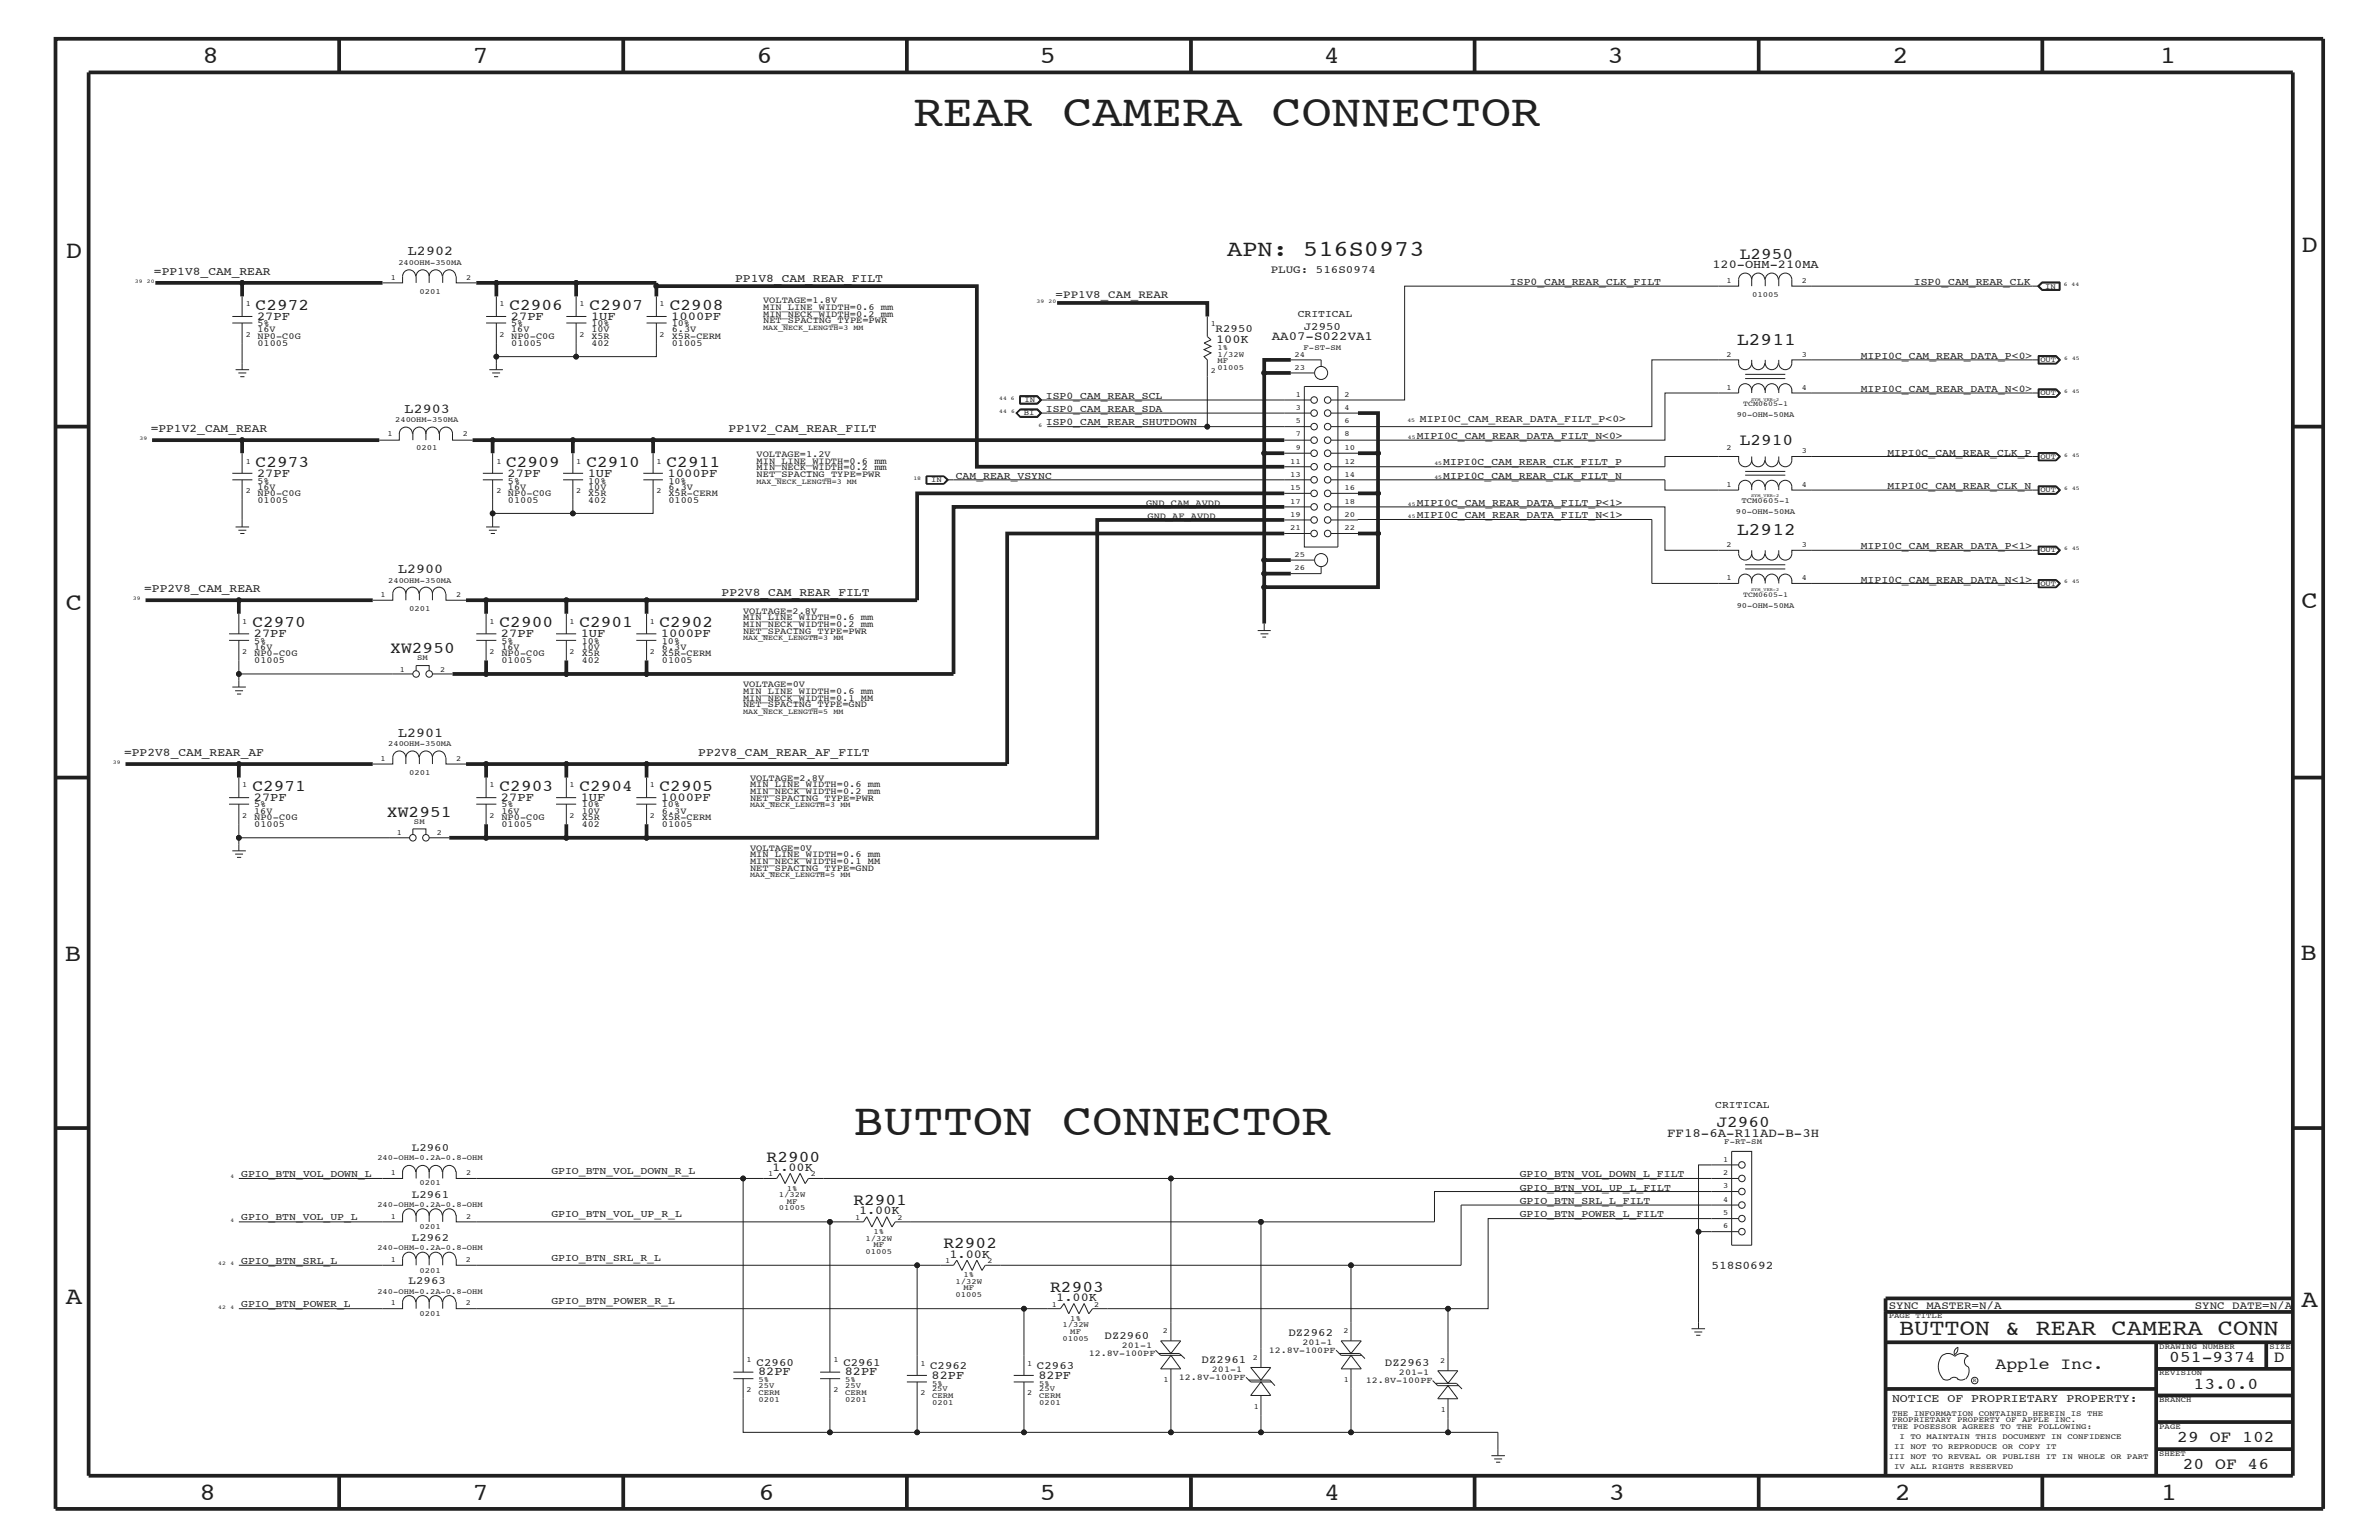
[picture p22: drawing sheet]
<svg xmlns="http://www.w3.org/2000/svg" width="432mm" height="279mm" viewBox="0 0 432 279" stroke-linecap="round" stroke-linejoin="round" font-family="sans-serif">
<defs><g id="words">
<g font-size="8.2" fill="#231f20">
<text x="165.8" y="22.9">REAR CAMERA CONNECTOR</text>
<text x="154.9" y="205.9">BUTTON CONNECTOR</text>
</g>
<g font-size="4.5" fill="#231f20">
<text x="36.7" y="11.5">8</text>
<text x="85.8" y="11.5">7</text>
<text x="137.3" y="11.5">6</text>
<text x="188.7" y="11.5">5</text>
<text x="240.3" y="11.5">4</text>
<text x="291.7" y="11.5">3</text>
<text x="343.5" y="11.5">2</text>
<text x="392" y="11.5">1</text>
<text x="11.9" y="46.8">D</text>
<text x="417.7" y="45.7">D</text>
<text x="11.9" y="110.6">C</text>
<text x="417.7" y="110.3">C</text>
<text x="11.8" y="174.3">B</text>
<text x="417.6" y="174.2">B</text>
<text x="11.9" y="236.7">A</text>
<text x="417.7" y="237.1">A</text>
<text x="36.2" y="272.1">8</text>
<text x="85.8" y="272.1">7</text>
<text x="137.7" y="272.1">6</text>
<text x="188.7" y="272.1">5</text>
<text x="240.4" y="272.1">4</text>
<text x="292" y="272.1">3</text>
<text x="343.9" y="272.1">2</text>
<text x="392.2" y="272.1">1</text>
</g>
<g font-size="4.1" fill="#231f20">
<text x="222.8" y="46.5">APN: 516S0973</text>
<text x="344.7" y="242.3">BUTTON &amp; REAR CAMERA CONN</text>
</g>
<g font-size="3.2" fill="#231f20">
<text x="315.3" y="62.6">L2911</text>
<text x="315.3" y="97.1">L2912</text>
</g>
<g font-size="3" fill="#231f20">
<text x="315.8" y="47">L2950</text>
<text x="46.4" y="56.2">C2972</text>
<text x="92.5" y="56.2">C2906</text>
<text x="107" y="56.2">C2907</text>
<text x="121.6" y="56.2">C2908</text>
<text x="315.8" y="80.8">L2910</text>
<text x="46.4" y="84.7">C2973</text>
<text x="91.9" y="84.7">C2909</text>
<text x="106.4" y="84.7">C2910</text>
<text x="121" y="84.7">C2911</text>
<text x="45.8" y="113.7">C2970</text>
<text x="90.7" y="113.7">C2900</text>
<text x="105.2" y="113.7">C2901</text>
<text x="119.7" y="113.7">C2902</text>
<text x="70.8" y="118.5">XW2950</text>
<text x="45.8" y="143.5">C2971</text>
<text x="90.7" y="143.5">C2903</text>
<text x="105.2" y="143.5">C2904</text>
<text x="119.7" y="143.5">C2905</text>
<text x="70.2" y="148.2">XW2951</text>
<text x="311.5" y="204.4">J2960</text>
<text x="139.1" y="210.8">R2900</text>
<text x="154.9" y="218.6">R2901</text>
<text x="171.2" y="226.5">R2902</text>
<text x="190.6" y="234.4">R2903</text>
<text x="362.2" y="248.4">Apple Inc.</text>
<text x="393.7" y="247.1">051-9374</text>
<text x="398.1" y="252">13.0.0</text>
<text x="412.7" y="247.1">D</text>
<text x="395.2" y="261.6">29 OF 102</text>
<text x="396.2" y="266.6">20 OF 46</text>
</g>
<g font-size="2.5" fill="#231f20">
<text x="74" y="46.3">L2902</text>
<text x="73.4" y="74.9">L2903</text>
<text x="72.3" y="104">L2900</text>
<text x="72.3" y="133.6">L2901</text>
</g>
<g font-size="2.3" fill="#231f20">
<text x="230.8" y="61.8">AA07-S022VA1</text>
<text x="302.6" y="206.3">FF18-6A-R11AD-B-3H</text>
</g>
<g font-size="2.2" fill="#231f20">
<text x="310.8" y="48.7">120-OHM-210MA</text>
<text x="46.7" y="58">27PF</text>
<text x="92.7" y="58">27PF</text>
<text x="107.3" y="58">1UF</text>
<text x="121.8" y="58">1000PF</text>
<text x="220.7" y="62.2">100K</text>
<text x="46.7" y="86.5">27PF</text>
<text x="92.1" y="86.5">27PF</text>
<text x="106.7" y="86.5">1UF</text>
<text x="121.2" y="86.5">1000PF</text>
<text x="46.1" y="115.6">27PF</text>
<text x="90.9" y="115.6">27PF</text>
<text x="105.4" y="115.6">1UF</text>
<text x="120" y="115.6">1000PF</text>
<text x="46.1" y="145.3">27PF</text>
<text x="90.9" y="145.3">27PF</text>
<text x="105.4" y="145.3">1UF</text>
<text x="120" y="145.3">1000PF</text>
<text x="140.2" y="212.5">1.00K</text>
<text x="155.9" y="220.3">1.00K</text>
<text x="172.3" y="228.2">1.00K</text>
<text x="191.7" y="236.1">1.00K</text>
<text x="137.6" y="249.5">82PF</text>
<text x="153.3" y="249.5">82PF</text>
<text x="169.1" y="250.1">82PF</text>
<text x="188.5" y="250.1">82PF</text>
</g>
<g font-size="2.1" fill="#231f20">
<text x="27.9" y="49.9">=PP1V8_CAM_REAR</text>
<text x="133.4" y="51.1">PP1V8_CAM_REAR_FILT</text>
<text x="27.3" y="78.3">=PP1V2_CAM_REAR</text>
<text x="132.2" y="78.3">PP1V2_CAM_REAR_FILT</text>
<text x="26.2" y="107.5">=PP2V8_CAM_REAR</text>
<text x="131" y="108.1">PP2V8_CAM_REAR_FILT</text>
<text x="22.5" y="137.2">=PP2V8_CAM_REAR_AF</text>
<text x="126.7" y="137.2">PP2V8_CAM_REAR_AF_FILT</text>
<text x="310.6" y="230.2">518S0692</text>
<text x="343.4" y="254.4">NOTICE OF PROPRIETARY PROPERTY:</text>
</g>
<g font-size="2" fill="#231f20">
<text x="230.6" y="49.6">PLUG: 516S0974</text>
<text x="191.6" y="54.1">=PP1V8_CAM_REAR</text>
<text x="236.6" y="59.8">J2950</text>
<text x="220.6" y="60.3">R2950</text>
<text x="74.8" y="208.8">L2960</text>
<text x="74.8" y="217.3">L2961</text>
<text x="74.8" y="225.2">L2962</text>
<text x="74.2" y="233">L2963</text>
<text x="342.8" y="237.4">SYNC_MASTER=N/A</text>
<text x="398.4" y="237.4">SYNC_DATE=N/A</text>
<text x="200.5" y="243">DZ2960</text>
<text x="233.8" y="242.4">DZ2962</text>
<text x="137.3" y="247.8">C2960</text>
<text x="153.1" y="247.8">C2961</text>
<text x="168.8" y="248.4">C2962</text>
<text x="188.2" y="248.4">C2963</text>
<text x="218.1" y="247.3">DZ2961</text>
<text x="251.4" y="247.8">DZ2963</text>
</g>
<g font-size="1.9" fill="#231f20">
<text x="274.1" y="51.7">ISP0_CAM_REAR_CLK_FILT</text>
<text x="347.4" y="51.7">ISP0_CAM_REAR_CLK</text>
<text x="235.5" y="57.4">CRITICAL</text>
<text x="337.7" y="65.1">MIPI0C_CAM_REAR_DATA_P&lt;0&gt;</text>
<text x="337.7" y="71.1">MIPI0C_CAM_REAR_DATA_N&lt;0&gt;</text>
<text x="189.8" y="77.2">ISP0_CAM_REAR_SHUTDOWN</text>
<text x="189.8" y="72.3">ISP0_CAM_REAR_SCL</text>
<text x="189.8" y="74.7">ISP0_CAM_REAR_SDA</text>
<text x="257.7" y="76.6">MIPI0C_CAM_REAR_DATA_FILT_P&lt;0&gt;</text>
<text x="257.1" y="79.6">MIPI0C_CAM_REAR_DATA_FILT_N&lt;0&gt;</text>
<text x="342.6" y="82.7">MIPI0C_CAM_REAR_CLK_P</text>
<text x="173.5" y="86.9">CAM_REAR_VSYNC</text>
<text x="262" y="84.4">MIPI0C_CAM_REAR_CLK_FILT_P</text>
<text x="262" y="86.9">MIPI0C_CAM_REAR_CLK_FILT_N</text>
<text x="342.6" y="88.7">MIPI0C_CAM_REAR_CLK_N</text>
<text x="257.1" y="91.7">MIPI0C_CAM_REAR_DATA_FILT_P&lt;1&gt;</text>
<text x="257.1" y="94">MIPI0C_CAM_REAR_DATA_FILT_N&lt;1&gt;</text>
<text x="337.7" y="99.6">MIPI0C_CAM_REAR_DATA_P&lt;1&gt;</text>
<text x="337.7" y="105.7">MIPI0C_CAM_REAR_DATA_N&lt;1&gt;</text>
<text x="311.3" y="201">CRITICAL</text>
<text x="43.8" y="213.6">GPIO_BTN_VOL_DOWN_L</text>
<text x="100.1" y="213">GPIO_BTN_VOL_DOWN_R_L</text>
<text x="275.8" y="213.6">GPIO_BTN_VOL_DOWN_L_FILT</text>
<text x="43.8" y="221.4">GPIO_BTN_VOL_UP_L</text>
<text x="100.1" y="220.8">GPIO_BTN_VOL_UP_R_L</text>
<text x="275.8" y="220.8">GPIO_BTN_POWER_L_FILT</text>
<text x="275.8" y="218.4">GPIO_BTN_SRL_L_FILT</text>
<text x="275.8" y="216">GPIO_BTN_VOL_UP_L_FILT</text>
<text x="43.8" y="229.3">GPIO_BTN_SRL_L</text>
<text x="100.1" y="228.7">GPIO_BTN_SRL_R_L</text>
<text x="43.8" y="237.2">GPIO_BTN_POWER_L</text>
<text x="100.1" y="236.6">GPIO_BTN_POWER_R_L</text>
</g>
<g font-size="1.7" fill="#231f20">
<text x="46.7" y="59.2">5%</text>
<text x="92.8" y="59.2">5%</text>
<text x="107.4" y="59.2">10%</text>
<text x="121.9" y="59.2">10%</text>
<text x="138.5" y="57.4">MIN_NECK_WIDTH=0.2 mm</text>
<text x="138.5" y="58.6">NET_SPACING_TYPE=PWR</text>
<text x="138.5" y="56.2">MIN_LINE_WIDTH=0.6 mm</text>
<text x="138.5" y="55">VOLTAGE=1.8V</text>
<text x="46.7" y="60.3">16V</text>
<text x="46.7" y="62.8">01005</text>
<text x="46.7" y="61.5">NP0-C0G</text>
<text x="92.8" y="60.3">16V</text>
<text x="92.8" y="62.8">01005</text>
<text x="92.8" y="61.5">NP0-C0G</text>
<text x="107.4" y="62.8">402</text>
<text x="107.4" y="60.3">10V</text>
<text x="107.4" y="61.5">X5R</text>
<text x="121.9" y="60.3">6.3V</text>
<text x="121.9" y="61.5">X5R-CERM</text>
<text x="121.9" y="62.8">01005</text>
<text x="137.3" y="82.8">VOLTAGE=1.2V</text>
<text x="46.7" y="87.7">5%</text>
<text x="46.7" y="88.8">16V</text>
<text x="92.2" y="88.8">16V</text>
<text x="92.2" y="87.7">5%</text>
<text x="106.8" y="87.7">10%</text>
<text x="106.8" y="88.8">10V</text>
<text x="121.3" y="87.7">10%</text>
<text x="121.3" y="88.8">6.3V</text>
<text x="137.3" y="86.5">NET_SPACING_TYPE=PWR</text>
<text x="137.3" y="84.1">MIN_LINE_WIDTH=0.6 mm</text>
<text x="137.3" y="85.3">MIN_NECK_WIDTH=0.2 mm</text>
<text x="46.7" y="91.2">01005</text>
<text x="46.7" y="90">NP0-C0G</text>
<text x="92.2" y="91.2">01005</text>
<text x="92.2" y="90">NP0-C0G</text>
<text x="106.8" y="90">X5R</text>
<text x="106.8" y="91.2">402</text>
<text x="121.3" y="91.2">01005</text>
<text x="121.3" y="90">X5R-CERM</text>
<text x="208" y="91.7">GND_CAM_AVDD</text>
<text x="208.3" y="94.2">GND_AF_AVDD</text>
<text x="134.9" y="112.6">MIN_LINE_WIDTH=0.6 mm</text>
<text x="134.9" y="113.7">MIN_NECK_WIDTH=0.2 mm</text>
<text x="134.9" y="111.4">VOLTAGE=2.8V</text>
<text x="46.1" y="119.1">NP0-C0G</text>
<text x="46.1" y="117.9">16V</text>
<text x="46.1" y="116.8">5%</text>
<text x="91" y="116.8">5%</text>
<text x="91" y="117.9">16V</text>
<text x="91" y="119.1">NP0-C0G</text>
<text x="105.6" y="119.1">X5R</text>
<text x="105.6" y="117.9">10V</text>
<text x="105.6" y="116.8">10%</text>
<text x="120.1" y="116.8">10%</text>
<text x="120.1" y="119.1">X5R-CERM</text>
<text x="120.1" y="117.9">6.3V</text>
<text x="134.9" y="115">NET_SPACING_TYPE=PWR</text>
<text x="46.1" y="120.3">01005</text>
<text x="91" y="120.3">01005</text>
<text x="105.6" y="120.3">402</text>
<text x="120.1" y="120.3">01005</text>
<text x="134.9" y="124.7">VOLTAGE=0V</text>
<text x="134.9" y="125.9">MIN_LINE_WIDTH=0.6 mm</text>
<text x="134.9" y="128.3">NET_SPACING_TYPE=GND</text>
<text x="134.9" y="127.1">MIN_NECK_WIDTH=0.1 MM</text>
<text x="136.1" y="141.7">VOLTAGE=2.8V</text>
<text x="136.1" y="142.9">MIN_LINE_WIDTH=0.6 mm</text>
<text x="46.1" y="146.5">5%</text>
<text x="46.1" y="147.6">16V</text>
<text x="46.1" y="148.8">NP0-C0G</text>
<text x="91" y="147.6">16V</text>
<text x="91" y="146.5">5%</text>
<text x="91" y="148.8">NP0-C0G</text>
<text x="105.6" y="148.8">X5R</text>
<text x="105.6" y="147.6">10V</text>
<text x="105.6" y="146.5">10%</text>
<text x="120.1" y="146.5">10%</text>
<text x="120.1" y="148.8">X5R-CERM</text>
<text x="120.1" y="147.6">6.3V</text>
<text x="136.1" y="144">MIN_NECK_WIDTH=0.2 mm</text>
<text x="136.1" y="145.3">NET_SPACING_TYPE=PWR</text>
<text x="46.1" y="150.1">01005</text>
<text x="91" y="150.1">01005</text>
<text x="105.6" y="150.1">402</text>
<text x="120.1" y="150.1">01005</text>
<text x="136.1" y="154.4">VOLTAGE=0V</text>
<text x="136.1" y="155.6">MIN_LINE_WIDTH=0.6 mm</text>
<text x="136.1" y="158">NET_SPACING_TYPE=GND</text>
<text x="136.1" y="156.8">MIN_NECK_WIDTH=0.1 MM</text>
</g>
<g font-size="1.6" fill="#231f20">
<text x="203.6" y="244.5">201-1</text>
<text x="230.3" y="245.5">12.8V-100PF</text>
<text x="236.4" y="244">201-1</text>
<text x="197.6" y="246.1">12.8V-100PF</text>
<text x="214" y="250.3">12.8V-100PF</text>
<text x="220" y="248.9">201-1</text>
<text x="247.9" y="250.9">12.8V-100PF</text>
<text x="253.9" y="249.5">201-1</text>
</g>
<g font-size="1.4" fill="#231f20">
<text x="71" y="50.7">1</text>
<text x="72.3" y="48">240OHM-350MA</text>
<text x="76.1" y="53.3">0201</text>
<text x="84.6" y="50.7">2</text>
<text x="313.4" y="51.3">1</text>
<text x="318.1" y="53.9">01005</text>
<text x="327.1" y="51.3">2</text>
<text x="371.2" y="52.4">IN</text>
<text x="44.6" y="55.6">1</text>
<text x="90.7" y="55.6">1</text>
<text x="105.2" y="55.6">1</text>
<text x="119.7" y="55.6">1</text>
<text x="138.5" y="59.8">MAX_NECK_LENGTH=3 MM</text>
<text x="219.8" y="59.2">1</text>
<text x="44.6" y="61.1">2</text>
<text x="90.7" y="61.1">2</text>
<text x="105.2" y="61.1">2</text>
<text x="119.7" y="61.1">2</text>
<text x="221" y="63.4">1%</text>
<text x="221" y="65.9">MF</text>
<text x="221" y="64.7">1/32W</text>
<text x="234.9" y="64.7">24</text>
<text x="236.6" y="63.4">F-ST-SM</text>
<text x="313.4" y="64.7">2</text>
<text x="327.1" y="64.7">3</text>
<text x="370.3" y="65.6">OUT</text>
<text x="219.8" y="67.7">2</text>
<text x="221" y="67.1">01005</text>
<text x="234.9" y="67.1">23</text>
<text x="235.2" y="72">1</text>
<text x="244" y="72">2</text>
<text x="313.4" y="70.7">1</text>
<text x="327.1" y="70.7">4</text>
<text x="370.3" y="71.7">OUT</text>
<text x="71.7" y="76.6">240OHM-350MA</text>
<text x="185.8" y="75.4">BI</text>
<text x="185.9" y="72.9">IN</text>
<text x="235.2" y="76.8">5</text>
<text x="235.2" y="74.4">3</text>
<text x="244" y="76.8">6</text>
<text x="244" y="74.4">4</text>
<text x="315.2" y="75.7">90-OHM-50MA</text>
<text x="316.4" y="73.7">TCM0605-1</text>
<text x="70.4" y="79.2">1</text>
<text x="75.5" y="81.7">0201</text>
<text x="84" y="79.2">2</text>
<text x="235.2" y="79.2">7</text>
<text x="235.2" y="81.6">9</text>
<text x="244" y="81.6">10</text>
<text x="244" y="79.2">8</text>
<text x="313.4" y="81.6">2</text>
<text x="327.1" y="82.2">3</text>
<text x="370.3" y="83.3">OUT</text>
<text x="44.6" y="89.5">2</text>
<text x="44.6" y="84.1">1</text>
<text x="90.1" y="89.5">2</text>
<text x="90.1" y="84.1">1</text>
<text x="104.6" y="89.5">2</text>
<text x="104.6" y="84.1">1</text>
<text x="119.1" y="89.5">2</text>
<text x="119.1" y="84.1">1</text>
<text x="137.3" y="87.7">MAX_NECK_LENGTH=3 MM</text>
<text x="169" y="87.5">IN</text>
<text x="234.2" y="88.9">15</text>
<text x="234.2" y="84.1">11</text>
<text x="234.2" y="86.5">13</text>
<text x="244" y="88.9">16</text>
<text x="244" y="86.5">14</text>
<text x="244" y="84.1">12</text>
<text x="313.4" y="88.3">1</text>
<text x="327.1" y="88.3">4</text>
<text x="370.3" y="89.3">OUT</text>
<text x="234.2" y="93.8">19</text>
<text x="234.2" y="91.4">17</text>
<text x="244" y="93.8">20</text>
<text x="244" y="91.4">18</text>
<text x="315.1" y="93.3">90-OHM-50MA</text>
<text x="316.1" y="91.2">TCM0605-1</text>
<text x="234.2" y="96.2">21</text>
<text x="234.9" y="101">25</text>
<text x="244" y="96.2">22</text>
<text x="313.4" y="99.3">2</text>
<text x="327.1" y="99.3">3</text>
<text x="370.3" y="100.2">OUT</text>
<text x="70.4" y="105.7">240OHM-350MA</text>
<text x="234.9" y="103.5">26</text>
<text x="313.4" y="105.3">1</text>
<text x="327.1" y="105.3">4</text>
<text x="370.3" y="106.3">OUT</text>
<text x="43.9" y="113.1">1</text>
<text x="69.1" y="108.3">1</text>
<text x="74.3" y="110.9">0201</text>
<text x="82.8" y="108.3">2</text>
<text x="88.8" y="113.1">1</text>
<text x="103.4" y="113.1">1</text>
<text x="117.9" y="113.1">1</text>
<text x="315.2" y="110.3">90-OHM-50MA</text>
<text x="316.4" y="108.2">TCM0605-1</text>
<text x="43.9" y="118.6">2</text>
<text x="75.7" y="119.8">SM</text>
<text x="88.8" y="118.6">2</text>
<text x="103.4" y="118.6">2</text>
<text x="117.9" y="118.6">2</text>
<text x="134.9" y="116.2">MAX_NECK_LENGTH=3 MM</text>
<text x="72.6" y="121.9">1</text>
<text x="79.9" y="121.9">2</text>
<text x="134.9" y="129.6">MAX_NECK_LENGTH=5 MM</text>
<text x="70.4" y="135.3">240OHM-350MA</text>
<text x="43.9" y="142.9">1</text>
<text x="69.1" y="138">1</text>
<text x="74.3" y="140.6">0201</text>
<text x="82.8" y="138">2</text>
<text x="88.8" y="142.9">1</text>
<text x="103.4" y="142.9">1</text>
<text x="117.9" y="142.9">1</text>
<text x="43.9" y="148.4">2</text>
<text x="75.1" y="149.5">SM</text>
<text x="88.8" y="148.4">2</text>
<text x="103.4" y="148.4">2</text>
<text x="117.9" y="148.4">2</text>
<text x="136.1" y="146.5">MAX_NECK_LENGTH=3 MM</text>
<text x="72" y="151.6">1</text>
<text x="79.3" y="151.6">2</text>
<text x="136.1" y="159.2">MAX_NECK_LENGTH=5 MM</text>
<text x="313" y="207.6">F-RT-SM</text>
<text x="68.5" y="210.5">240-OHM-0.2A-0.8-OHM</text>
<text x="71" y="213.2">1</text>
<text x="76.1" y="215.1">0201</text>
<text x="84.6" y="213.2">2</text>
<text x="139.4" y="213.4">1</text>
<text x="147.1" y="213.4">2</text>
<text x="312.8" y="215.6">3</text>
<text x="312.8" y="213.2">2</text>
<text x="312.8" y="210.8">1</text>
<text x="68.5" y="219">240-OHM-0.2A-0.8-OHM</text>
<text x="71" y="221.1">1</text>
<text x="84.6" y="221.1">2</text>
<text x="141.4" y="217.2">1/32W</text>
<text x="141.4" y="219.6">01005</text>
<text x="142.8" y="216">1%</text>
<text x="142.8" y="218.4">MF</text>
<text x="155.2" y="221.3">1</text>
<text x="162.9" y="221.3">2</text>
<text x="312.8" y="220.4">5</text>
<text x="312.8" y="218">4</text>
<text x="68.5" y="226.9">240-OHM-0.2A-0.8-OHM</text>
<text x="76.1" y="223">0201</text>
<text x="157.1" y="225.1">1/32W</text>
<text x="157.1" y="227.5">01005</text>
<text x="158.5" y="223.9">1%</text>
<text x="158.5" y="226.3">MF</text>
<text x="312.8" y="222.9">6</text>
<text x="70.9" y="229">1</text>
<text x="76.1" y="230.9">0201</text>
<text x="84.6" y="229">2</text>
<text x="171.5" y="229.2">1</text>
<text x="173.4" y="232.9">1/32W</text>
<text x="174.9" y="231.8">1%</text>
<text x="179.2" y="229.2">2</text>
<text x="68.5" y="234.7">240-OHM-0.2A-0.8-OHM</text>
<text x="70.9" y="236.8">1</text>
<text x="76.1" y="238.8">0201</text>
<text x="84.6" y="236.8">2</text>
<text x="173.4" y="235.4">01005</text>
<text x="174.9" y="234.1">MF</text>
<text x="190.9" y="237.1">1</text>
<text x="194.3" y="239.6">1%</text>
<text x="198.6" y="237.1">2</text>
<text x="342.8" y="239.2">PAGE TITLE</text>
<text x="192.8" y="240.8">1/32W</text>
<text x="192.8" y="243.3">01005</text>
<text x="194.3" y="242">MF</text>
<text x="211.1" y="241.9">2</text>
<text x="243.8" y="241.9">2</text>
<text x="391.9" y="244.7">DRAWING NUMBER</text>
<text x="411.9" y="244.7">SIZE</text>
<text x="135.5" y="247.1">1</text>
<text x="137.7" y="251.8">25V</text>
<text x="137.7" y="250.7">5%</text>
<text x="151.3" y="247.1">1</text>
<text x="153.4" y="250.7">5%</text>
<text x="153.4" y="251.8">25V</text>
<text x="167" y="247.8">1</text>
<text x="169.2" y="251.4">5%</text>
<text x="186.4" y="247.8">1</text>
<text x="188.6" y="251.4">5%</text>
<text x="211.2" y="250.7">1</text>
<text x="227.4" y="246.7">2</text>
<text x="243.9" y="250.7">1</text>
<text x="261.4" y="247.3">2</text>
<text x="391.9" y="249.5">REVISION</text>
<text x="135.5" y="252.6">2</text>
<text x="137.7" y="254.3">0201</text>
<text x="137.7" y="253.1">CERM</text>
<text x="151.3" y="252.6">2</text>
<text x="153.4" y="253.1">CERM</text>
<text x="153.4" y="254.3">0201</text>
<text x="167" y="253.2">2</text>
<text x="169.2" y="253.7">CERM</text>
<text x="169.2" y="254.9">0201</text>
<text x="169.2" y="252.4">25V</text>
<text x="186.4" y="253.2">2</text>
<text x="188.6" y="253.7">CERM</text>
<text x="188.6" y="254.9">0201</text>
<text x="188.6" y="252.4">25V</text>
<text x="227.6" y="255.6">1</text>
<text x="261.5" y="256.2">1</text>
<text x="343.4" y="256.8">THE INFORMATION CONTAINED HEREIN IS THE</text>
<text x="391.9" y="254.4">BRANCH</text>
<text x="343.4" y="258">PROPRIETARY PROPERTY OF APPLE INC.</text>
<text x="343.4" y="259.3">THE POSESSOR AGREES TO THE FOLLOWING:</text>
<text x="343.8" y="262.9">II NOT TO REPRODUCE OR COPY IT</text>
<text x="344.8" y="261.1">I TO MAINTAIN THIS DOCUMENT IN CONFIDENCE</text>
<text x="391.9" y="259.3">PAGE</text>
<text x="342.8" y="264.7">III NOT TO REVEAL OR PUBLISH IT IN WHOLE OR PART</text>
<text x="343.8" y="266.6">IV ALL RIGHTS RESERVED</text>
<text x="391.9" y="264.1">SHEET</text>
</g>
<g font-size="1" fill="#231f20">
<text x="24.5" y="51.3">39</text>
<text x="26.7" y="51.3">20</text>
<text x="374.6" y="51.9">6</text>
<text x="376" y="51.9">44</text>
<text x="188.1" y="55">39</text>
<text x="190.3" y="55">20</text>
<text x="374.6" y="65.3">6</text>
<text x="376.1" y="65.3">45</text>
<text x="374.6" y="71.3">6</text>
<text x="376.1" y="71.3">45</text>
<text x="181.4" y="75">44</text>
<text x="181.4" y="72.6">44 6</text>
<text x="183.6" y="75">6</text>
<text x="188.5" y="77.4">6</text>
<text x="255.4" y="76.6">45</text>
<text x="25.3" y="79.9">39</text>
<text x="255.5" y="79.6">45</text>
<text x="374.6" y="82.8">6</text>
<text x="376.1" y="82.8">45</text>
<text x="165.8" y="87.1">18</text>
<text x="260.4" y="86.9">45</text>
<text x="260.4" y="84.4">45</text>
<text x="374.6" y="88.9">6</text>
<text x="376.1" y="88.9">45</text>
<text x="255.5" y="91.7">45</text>
<text x="255.5" y="94">45</text>
<text x="374.6" y="99.9">6</text>
<text x="376.1" y="99.9">45</text>
<text x="374.6" y="105.9">6</text>
<text x="376.1" y="105.9">45</text>
<text x="24.1" y="108.9">39</text>
<text x="20.5" y="138.6">39</text>
<text x="41.8" y="213.8">4</text>
<text x="41.8" y="221.7">4</text>
<text x="39.6" y="229.6">42</text>
<text x="41.8" y="229.6">4</text>
<text x="39.6" y="237.4">42</text>
<text x="41.8" y="237.4">4</text>
<text x="358.1" y="250.7">R</text>
</g>
<g font-size=".8" fill="#231f20">
<text x="317.8" y="72.7">SYM_VER-2</text>
<text x="317.8" y="90.2">SYM_VER-2</text>
<text x="317.8" y="107.2">SYM_VER-2</text>
</g>
</g></defs>
<g fill="none" stroke="#231f20" stroke-width=".18">
<path d="M42.2 58.6h3.6M42.2 57.4h3.6M43.9 53.8v3.6M43.9 58.6v8.5M75.4 50.1a1.19 1.19 0 0 0-1.1-1.1 1.19 1.19 0 0 0-1.2 1.1v1.2h-3.7M77.9 50.1a1.19 1.19 0 0 0-1.2-1.1 1.19 1.19 0 0 0-1.2 1.1v1.2M77.9 50.1v1.2M77.9 50.1a1.19 1.19 0 0 1 1.2-1.1 1.19 1.19 0 0 1 1.2 1.1M82.7 50.1a1.19 1.19 0 0 0-1.2-1.1 1.19 1.19 0 0 0-1.1 1.1v1.2M82.8 50.1v1.2h3.6M88.2 58.6h3.7M88.2 57.4h3.7"/>
<path d="M90.1 58.6v6.1h14.5v-6.1M90.1 53.8v3.6M102.8 57.4h3.6M102.8 58.6h3.6M104.6 53.8v3.6M117.4 58.6h3.6M117.4 57.4h3.6M119.1 58.6v6.1h-14.5M119.1 53.8v3.6M219.1 57.4v3.7l.7 .6-1.3 .5 1.3 .6-1.3 .6 1.3 .6-1.3 .7 .6 .6v12.1h18.8M317.9 50.7a1.19 1.19 0 0 1 1.2-1.2 1.19 1.19 0 0 1 1.2 1.2M317.9 50.7a1.19 1.19 0 0 0-1.1-1.2 1.19 1.19 0 0 0-1.2 1.2v1.2h-60.7v20.7h-13.3"/>
<path d="M317.9 50.7v1.2M322.8 50.7a1.19 1.19 0 0 0-1.2-1.2 1.19 1.19 0 0 0-1.2 1.2v1.2M322.9 51.9v-1.2a1.19 1.19 0 0 1 1.1-1.2 1.19 1.19 0 0 1 1.2 1.2v1.2h44.9M370.6 51.2h3.3v1.5h-3.3l-.8-.8zM370.7 52.7l-.8-.8 .8-.7h3.1v1.5M370.7 51.3h3.1M370.7 51.3l-.7 .6 .7 .7h3.1M373.7 51.3v1.2h-3l-.6-.6 .6-.6M42.8 67.1h2.4M43.3 67.7h1.4M43.6 68.3h.8M72.5 78.6v1.3h-3.7"/>
<path d="M72.5 78.7a1.19 1.19 0 0 1 1.2-1.2 1.19 1.19 0 0 1 1.1 1.2M74.9 78.6v1.3M74.9 78.7a1.19 1.19 0 0 1 1.2-1.2 1.19 1.19 0 0 1 1.2 1.2 1.19 1.19 0 0 1 1.2-1.2 1.19 1.19 0 0 1 1.2 1.2M77.3 78.6v1.3M79.8 78.7a1.19 1.19 0 0 1 1.1-1.2 1.19 1.19 0 0 1 1.2 1.2M79.8 78.6v1.3M82.1 78.6v1.3h3.7M88.8 67.1h2.5M89.3 67.7h1.5M89.7 68.3h.7M90.1 64.7v2.4M184.5 74.9l.7-.5h3.1l.6 .5-.6 .7h-3.1z"/>
<path d="M185.1 71.8h3.2l.8 .8-.8 .7h-3.2zM185.2 74.2h3.1l.8 .7-.8 .8h-3.1l-.8-.8zM185.2 72h3l.6 .6M185.2 74.3h3.1l.7 .6-.7 .8h-3.1l-.7-.8zM185.2 74.4h3l.6 .5h49.1M185.2 74.4l-.6 .5 .6 .6h3l.6-.6M185.2 71.9h3.1l.6 .7-.6 .6h-3.1zM188.3 71.8l.7 .8-.7 .7h-3.2M188.8 72.6h49.1M188.8 72.6l-.6 .6M190.1 77.4h29M233.1 79.9h4.8"/>
<path d="M234.3 65.3h5.5v1.2M234.3 67.7h4.2M236.7 70.1h6.1v29.1h-6.1zM241.6 74.9h4.9M315.6 70.8a1.19 1.19 0 0 1 1.2-1.2 1.19 1.19 0 0 1 1.1 1.2 1.19 1.19 0 0 1 1.2-1.2 1.19 1.19 0 0 1 1.2 1.2M315.6 70.7v.6h-13.4v8.6h-60.6M316.8 67.9h7.2M316.8 68.7h7.2M317.9 65.9a1.19 1.19 0 0 0 1.2 1.2 1.19 1.19 0 0 0 1.2-1.2M317.9 65.3v.6M317.9 70.7v.6M317.9 65.9a1.19 1.19 0 0 1-1.1 1.2 1.19 1.19 0 0 1-1.2-1.2v-.6h-15.8v12.1h-58.2"/>
<path d="M320.4 70.8a1.19 1.19 0 0 1 1.2-1.2 1.19 1.19 0 0 1 1.2 1.2M320.4 65.3a1.28 1.28 0 0 0 .4 1.5 1.28 1.28 0 0 0 1.5 0l.4-.5 .1-.4M320.4 70.7v.6M322.9 70.8a1.19 1.19 0 0 1 1.1-1.2 1.19 1.19 0 0 1 1.2 1.2M322.9 70.7v.6M325.2 70.7v.6h44.9M369.9 64.5h3.3l.8 .8-.8 .8h-3.3zM369.9 70.5h3.3l.8 .8-.8 .8h-3.3zM370 64.6h3.1l.7 .7-.7 .7M370 70.7h3.1M370 72h3.1M370 64.5v1.5h3.1"/>
<path d="M370 72.1v-1.5h3.1l.8 .7-.8 .8M370.1 65.3h-44.9a1.28 1.28 0 0 1-.3 1.5 1.28 1.28 0 0 1-1.6 0 1.51 1.51 0 0 1-.4-1.5M370.1 64.7h3l.6 .6-.6 .6h-3zM370.1 70.7v1.3M373.1 70.7l.6 .6-.6 .7M373.1 70.7l.7 .6-.7 .7M373.1 64.5l.8 .8-.8 .7M42.2 87.1h3.6M42.2 85.9h3.6M42.8 95.6h2.4M43.3 96.2h1.4M43.6 96.8h.8"/>
<path d="M43.9 82.2v3.7M43.9 87.1v8.5M87.6 87.1h3.7M87.6 85.9h3.7M88.2 95.6h2.5M88.7 96.2h1.5M89.1 96.8h.7M89.4 87.1v6.1h14.6v-6.1M89.4 82.2v3.7M89.4 93.2v2.4M102.2 87.1h3.6M102.2 85.9h3.6"/>
<path d="M104 82.2v3.7M116.8 87.1h3.5M116.8 85.9h3.5M118.5 87.1v6.1h-14.5M118.5 82.2v3.7M168.1 86.4h3.3l.7 .7-.7 .7h-3.3zM168.2 86.5h3.1M168.2 87.7h3.1M168.2 86.4v1.4M168.2 86.5v1.2M171.3 86.5l.6 .6M171.3 86.5l.7 .6-.7 .6"/>
<path d="M171.3 86.4l.8 .7-.8 .7M171.9 87.1l-.6 .6M171.9 87.1h66M233.1 96.8h4.8M233.1 84.7h4.8M233.1 82.2h4.8M233.1 89.5h4.8M233.1 92h4.8M233.1 94.3h4.8M241.6 87.1h60.6v1.8h13.4a1.28 1.28 0 0 1 .3-1.5 1.28 1.28 0 0 1 1.6 0l.4 .5v.4M241.6 92h60.6v7.8h13.4a1.28 1.28 0 0 0 .3 1.5 1.28 1.28 0 0 0 1.6 .1l.4-.6v-.4M241.6 96.8h4.9"/>
<path d="M241.6 82.2h4.9M241.6 89.5h4.9M241.6 94.3h58.2v11.6h15.8v-.6M316.8 85.5h7.2M316.8 86.2h7.2M317.9 88.3a1.19 1.19 0 0 1 1.2-1.2 1.19 1.19 0 0 1 1.2 1.2M317.9 83.5a1.19 1.19 0 0 0 1.2 1.2 1.19 1.19 0 0 0 1.2-1.2M317.9 82.8v.7M317.9 88.3v.6M317.9 99.8v.6M317.9 83.5a1.19 1.19 0 0 1-1.1 1.2 1.19 1.19 0 0 1-1.2-1.2v-.7h-13.4v1.9h-60.6M320.4 82.8a1.34 1.34 0 0 0 1.6 1.8 1.19 1.19 0 0 0 .8-1.1"/>
<path d="M320.4 99.8a1.28 1.28 0 0 0 .4 1.5 1.28 1.28 0 0 0 1.5 .1l.4-.6 .1-.4M322.8 88.3a1.19 1.19 0 0 0-1.2-1.2 1.19 1.19 0 0 0-1.2 1.2v.6M322.9 82.8a1.34 1.34 0 0 0 1.5 1.8 1.41 1.41 0 0 0 .8-1.8h44.9M322.9 88.9a1.28 1.28 0 0 1 .3-1.5 1.28 1.28 0 0 1 1.5 0 1.51 1.51 0 0 1 .5 1.5h44.9M369.9 82.1h3.3l.8 .7-.8 .8h-3.3zM369.9 88.2h3.3l.8 .7-.8 .8h-3.3zM369.9 99.1h3.3l.8 .7-.8 .8h-3.3zM370 82.2h3.1M370 82.1v1.5M370 83.5h3.1M370.1 99.8h-44.9a1.28 1.28 0 0 1-.3 1.5 1.28 1.28 0 0 1-1.6 .1 1.51 1.51 0 0 1-.4-1.6M370.1 88.3h3l.6 .6-.6 .6h-3z"/>
<path d="M370.1 82.2v1.3M370.1 99.2h3l.6 .6-.6 .6h-3zM373.1 82.2l.6 .6-.6 .7M373.1 82.2l.7 .6-.7 .7M373.1 88.2l.7 .7-.7 .7M373.1 99.2l.7 .6-.7 .7M373.1 88.2h-3.1v1.4h3.1M373.1 99.2h-3.1v1.3h3.1M373.1 82.1l.8 .7-.8 .8M373.1 88.2l.8 .7-.8 .7M373.1 99.2l.8 .6-.8 .7M41.6 116.2h3.6"/>
<path d="M41.6 115h3.6M43.4 111.4v3.6M43.4 116.2v8.4M73.7 107.7a1.19 1.19 0 0 1 1.1-1.2 1.19 1.19 0 0 1 1.2 1.2M73.7 107.7a1.19 1.19 0 0 0-1.2-1.2 1.19 1.19 0 0 0-1.2 1.2v1.2h-3.6M73.7 107.7v1.2M78.5 107.7a1.19 1.19 0 0 0-1.2-1.2 1.19 1.19 0 0 0-1.2 1.2v1.2M78.5 107.7v1.2M78.5 107.7a1.19 1.19 0 0 1 1.2-1.2 1.19 1.19 0 0 1 1.2 1.2M80.9 107.7v1.2h3.7M86.5 115h3.6M86.5 116.2h3.6"/>
<path d="M88.2 111.4v3.6M88.2 116.2v3.6M100.9 115h3.7M100.9 116.2h3.7M102.8 111.4v3.6M102.8 116.2v3.6M115.5 116.2h3.6M115.5 115h3.6M117.4 111.4v3.6M117.4 116.2v3.6M228.3 114.4h2.3M228.8 115h1.4"/>
<path d="M229.1 115.6h.7M229.5 113.1v1.3M234.3 101.6h4.2M239.8 102.9v1.2h-5.5M315.6 105.3a1.19 1.19 0 0 1 1.2-1.1 1.19 1.19 0 0 1 1.1 1.1 1.19 1.19 0 0 1 1.2-1.1 1.19 1.19 0 0 1 1.2 1.1M316.8 102.5h7.2M316.8 103.2h7.2M317.9 100.4a1.19 1.19 0 0 0 1.2 1.2 1.19 1.19 0 0 0 1.2-1.2M317.9 105.3v.6M320.4 105.3a1.19 1.19 0 0 1 1.2-1.1 1.19 1.19 0 0 1 1.2 1.1M320.4 105.3v.6M322.9 105.3a1.19 1.19 0 0 1 1.1-1.1 1.19 1.19 0 0 1 1.2 1.1"/>
<path d="M322.9 105.3v.6M325.2 105.3v.6h44.9M369.9 105.2h3.3l.8 .7-.8 .7h-3.3zM370 105.3h3.1M370 105.2v1.4M370 106.5h3.1M370.1 105.3v1.2M373.1 105.3l.6 .6-.6 .6M373.1 105.3l.7 .6-.7 .6M373.1 105.2l.8 .7-.8 .7M42.2 124.6h2.4M42.7 125.3h1.4"/>
<path d="M43 125.9h.8M43.4 122.3h31.5M73.7 137.4a1.19 1.19 0 0 1 1.1-1.2 1.19 1.19 0 0 1 1.2 1.2M73.7 137.4a1.19 1.19 0 0 0-1.2-1.2 1.19 1.19 0 0 0-1.2 1.2v1.2h-3.6M73.7 137.4v1.2M75.5 121.7v-.9h2.4v.9M78.5 122.3h3.6M78.5 137.4a1.19 1.19 0 0 0-1.2-1.2 1.19 1.19 0 0 0-1.2 1.2v1.2M78.5 137.4v1.2M78.5 137.4a1.19 1.19 0 0 1 1.2-1.2 1.19 1.19 0 0 1 1.2 1.2M80.9 137.4v1.2h3.7M41.6 145.9h3.6"/>
<path d="M41.6 144.7h3.6M42.2 154.4h2.4M42.7 155h1.4M43 155.6h.8M43.4 152h30.9M43.4 141.1v3.6M43.4 145.9v8.5M74.9 151.3v-.9h2.4v.9M77.9 152h3.6M86.5 144.7h3.6M86.5 145.9h3.6M88.2 141.1v3.6"/>
<path d="M88.2 145.9v3.6M100.9 144.7h3.7M100.9 145.9h3.7M102.8 141.1v3.6M102.8 145.9v3.6M115.5 145.9h3.6M115.5 144.7h3.6M117.4 141.1v3.6M117.4 145.9v3.6M73.1 212.5v1.3h-29.7M73.1 212.6a1.19 1.19 0 0 1 1.2-1.2 1.19 1.19 0 0 1 1.1 1.2M75.5 212.5v1.3"/>
<path d="M75.5 212.6a1.19 1.19 0 0 1 1.2-1.2 1.19 1.19 0 0 1 1.2 1.2 1.19 1.19 0 0 1 1.2-1.2 1.19 1.19 0 0 1 1.2 1.2M77.9 212.5v1.3M80.4 212.5v1.3M80.4 212.6a1.19 1.19 0 0 1 1.1-1.2 1.19 1.19 0 0 1 1.2 1.2M82.8 212.5v1.3h58.2l.6-.9 .9 1.8 .9-1.8 .9 1.8 .9-1.8 .9 1.8 .6-.9h168.9M134.9 213.8v35.1M212.5 213.8v29.5M314.3 208.9h3.6v17h-3.6zM315.6 211.4h-7.3v12.1M315.6 216.2h-55.2v5.5h-31.5M315.6 218.6h-50.4v11h-20M73.1 220.4v1.3h-29.7"/>
<path d="M73.1 220.5a1.19 1.19 0 0 1 1.2-1.2 1.19 1.19 0 0 1 1.1 1.2M75.4 236.2a1.19 1.19 0 0 0-1.1-1.1 1.19 1.19 0 0 0-1.2 1.1v1.2h-29.7M75.4 228.4a1.19 1.19 0 0 0-1.1-1.2 1.19 1.19 0 0 0-1.2 1.2v1.2h-29.7M75.5 220.4v1.3M75.5 220.5a1.19 1.19 0 0 1 1.2-1.2 1.19 1.19 0 0 1 1.2 1.2 1.19 1.19 0 0 1 1.2-1.2 1.19 1.19 0 0 1 1.2 1.2M77.9 236.2a1.19 1.19 0 0 0-1.2-1.1 1.19 1.19 0 0 0-1.2 1.1v1.2M77.9 228.4a1.19 1.19 0 0 0-1.2-1.2 1.19 1.19 0 0 0-1.2 1.2v1.2M77.9 220.4v1.3M77.9 228.4v1.2M77.9 236.2v1.2M77.9 236.2a1.19 1.19 0 0 1 1.2-1.1 1.19 1.19 0 0 1 1.2 1.1M77.9 228.4a1.19 1.19 0 0 1 1.2-1.2 1.19 1.19 0 0 1 1.2 1.2"/>
<path d="M80.4 220.4v1.3M80.4 220.5a1.19 1.19 0 0 1 1.1-1.2 1.19 1.19 0 0 1 1.2 1.2M82.7 236.2a1.19 1.19 0 0 0-1.2-1.1 1.19 1.19 0 0 0-1.1 1.1v1.2M82.7 228.4a1.19 1.19 0 0 0-1.2-1.2 1.19 1.19 0 0 0-1.1 1.2v1.2M82.8 236.2v1.2h109.7l.6-.9 .9 1.9 .9-1.9 .9 1.9 1-1.9 .8 1.9 .7-1h64.5v11.3M82.8 228.4v1.2h90.3l.6-1 .9 1.9 .9-1.9 1 1.9 .8-1.9 .9 1.9 .6-.9h66.4v13.7M82.8 220.4v1.3h67.8M166.5 229.6v19.9M185.9 237.4v12.1M315.6 223.5h-7.3v17.6M315.6 221.1h-45.5v16.3h-7.3M133.1 248.9h3.6"/>
<path d="M133.1 250.1h3.6M134.9 250.1v9.8h15.7M148.9 250.1h3.6M148.9 248.9h3.6M150.6 250.1v9.8h15.9M164.6 250.7h3.6M164.6 249.5h3.6M166.5 250.7v9.2h19.4M184 250.7h3.6M184 249.5h3.6M185.9 250.7v9.2h26.6M209.7 245l1 .9h3.8"/>
<path d="M210.3 245.6h3.8l1 .9M210.7 243.3h3.6l-1.8 2.3zM212.5 245.9l1.8 2.5h-3.6zM212.5 248.4v11.5h16.4M226.2 249.9l.8 .8h3.8M226.7 250.4h3.8l.9 1M227 248.1h3.6l-1.7 2.3zM228.9 253.2v6.7h16.3M228.9 248.1v-26.4h-66.4l-.6 .9-.9-1.8-.9 1.8-.9-1.8-.9 1.8-1-1.8-.6 .9h-6.1v27.2M228.9 250.7l1.7 2.5h-3.6zM242.5 245l.9 .9h3.8M243 245.6h3.8l1 .9"/>
<path d="M243.4 243.3h3.7l-1.9 2.3zM245.2 248.4v11.5h17.6M245.2 245.9l1.9 2.5h-3.7zM260 250.5l1 .9h3.8M260.6 251h3.7l1.1 1M261 248.7h3.6l-1.8 2.3zM262.8 251.4l1.8 2.4h-3.6zM262.8 253.8v6.1h9.1v4.2M307 241.1h2.5M307.5 241.7h1.5M307.9 242.3h.7M352.4 246.1a1.69 1.69 0 0 1 2.4 0"/>
<path d="M352.4 246a3.3 3.3 0 0 0 .3 4.1M352.6 250.2l.7 .2 .7-.2M354 250.2l.7-.3 .7 .3M354.8 246.1a1.69 1.69 0 0 1 2.5 0M355.3 250.2l.7 .2 .7-.2M355.3 244.4l.1 .3a1.18 1.18 0 0 1-.6 1M355.4 244.4a.99 .99 0 0 0-.6 1.4M357.2 246a1.04 1.04 0 0 0-.6 1 1.04 1.04 0 0 0 .6 1M357.3 248l.1 .7a2.11 2.11 0 0 1-.6 1.5M270.7 264.1h2.5M271.2 264.7h1.4M271.5 265.3h.8"/>
<circle cx="43.9" cy="79.9" r=".42"/>
<circle cx="238.5" cy="77.4" r=".59"/>
<circle cx="238.5" cy="74.9" r=".59"/>
<circle cx="238.5" cy="72.6" r=".59"/>
<circle cx="238.5" cy="79.9" r=".59"/>
<circle cx="239.8" cy="67.7" r="1.19"/>
<circle cx="241" cy="72.6" r=".59"/>
<circle cx="241" cy="74.9" r=".59"/>
<circle cx="241" cy="79.9" r=".59"/>
<circle cx="241" cy="77.4" r=".59"/>
<circle cx="238.5" cy="82.2" r=".59"/>
<circle cx="238.5" cy="87.1" r=".59"/>
<circle cx="238.5" cy="96.8" r=".59"/>
<circle cx="238.5" cy="84.7" r=".59"/>
<circle cx="238.5" cy="89.5" r=".59"/>
<circle cx="238.5" cy="94.3" r=".59"/>
<circle cx="238.5" cy="92" r=".59"/>
<circle cx="241" cy="87.1" r=".59"/>
<circle cx="241" cy="84.7" r=".59"/>
<circle cx="241" cy="82.2" r=".59"/>
<circle cx="241" cy="89.5" r=".59"/>
<circle cx="241" cy="94.3" r=".59"/>
<circle cx="241" cy="92" r=".59"/>
<circle cx="241" cy="96.8" r=".59"/>
<circle cx="239.8" cy="101.6" r="1.19"/>
<circle cx="75.5" cy="122.3" r=".59"/>
<circle cx="77.9" cy="122.3" r=".59"/>
<circle cx="74.9" cy="152" r=".59"/>
<circle cx="77.3" cy="152" r=".59"/>
<circle cx="316.2" cy="211.4" r=".59"/>
<circle cx="316.2" cy="218.6" r=".59"/>
<circle cx="316.2" cy="213.8" r=".59"/>
<circle cx="316.2" cy="216.2" r=".59"/>
<circle cx="316.2" cy="223.5" r=".59"/>
<circle cx="316.2" cy="221.1" r=".59"/>
<circle cx="358.4" cy="250.5" r=".59"/>
</g>
<g fill="none" stroke="#231f20" stroke-width=".68" stroke-linecap="butt">
<path d="M10.1 7h411.6v266.8h-411.6zM16.1 13.1h400.1v254.6h-400.1zM61.6 7v6.1M113.1 7v6.1M164.6 7v6.1M216.2 7v6.1M267.6 7v6.1M319.2 7v6.1M370.7 7v6.1M28.2 51.3h41.2M43.9 51.3v2.5M86.5 51.3h3.6"/>
<path d="M90.1 51.3v2.5M90.1 51.3h14.5v2.5M104.6 51.3h14.5v2.5M119.1 51.9h58.2v32.8h55.8M191.9 55h27.2v2.4M10.1 77.4h6M27.6 79.9h41.2M43.9 79.9v2.3M85.8 79.9h3.6M89.4 79.9v2.3M89.4 79.9h14.6v2.3M104 79.9h129.1"/>
<path d="M118.5 79.9v2.3M229.5 67.7v14.5M234.3 65.3h-4.8v2.4h4.8M246.5 74.9h3.6v7.3M416.2 77.4h5.5M233.1 82.2h-3.6v19.4h4.8M233.1 96.8h-50.3v41.8h-80M233.1 89.5h-66.6v19.4h-49.1M233.1 92h-60v30.3M233.1 94.3h-34v57.7h-81.7M246.5 96.8h3.6M246.5 89.5h3.6"/>
<path d="M246.5 82.2h3.6M250.1 96.8v9.7h-20.6M250.1 82.2v14.6M26.4 108.9h41.3M43.4 108.9v2.5M84.6 108.9h3.6M88.2 108.9h14.6v2.5M88.2 108.9v2.5M88.2 119.8v2.5M102.8 108.9h14.6v2.5M102.8 119.8v2.5M117.4 119.8v2.5h-14.6"/>
<path d="M229.5 101.6v2.5M234.3 104.1h-4.8v9M22.8 138.6h44.9M43.4 138.6v2.5M82.1 122.3h20.7M84.6 138.6h3.6M88.2 138.6h14.6v2.5M88.2 138.6v2.5M117.4 138.6v2.5M10.1 141.1h6M81.5 152h21.3M88.2 149.5v2.5"/>
<path d="M102.8 149.5v2.5M117.4 149.5v2.5h-14.6M416.2 141.1h5.5M10.1 204.7h6M416.2 204.7h5.5M342.2 238h74M416.2 235.6h-74v32.1M342.2 252h49.2M342.2 243.5h74M391.4 248.4h24.8M391.4 243.5v24.2M391.4 258h24.8"/>
<path d="M391.4 253.2h24.8M411.3 243.5v4.9M61.6 267.7v6.1M113.1 267.7v6.1M164.6 267.7v6.1M216.2 268v5.8M267.6 267.7v6.1M319.2 267.7v6.1M370.7 267.7v6.1M391.4 262.9h24.8"/>
</g>
<circle cx="43.9" cy="79.9" r=".42" fill="#231f20"/>
<g fill="none" stroke="#231f20" stroke-width=".18">
<circle cx="43.9" cy="79.9" r=".42"/>
<circle cx="89.4" cy="93.2" r=".42"/>
</g>
<circle cx="89.4" cy="93.2" r=".42" fill="#231f20"/>
<g fill="none" stroke="#231f20" stroke-width=".18">
<circle cx="89.4" cy="79.9" r=".42"/>
<circle cx="89.4" cy="93.2" r=".42"/>
</g>
<circle cx="89.4" cy="79.9" r=".42" fill="#231f20"/>
<g fill="none" stroke="#231f20" stroke-width=".18">
<circle cx="89.4" cy="79.9" r=".42"/>
<circle cx="104" cy="93.2" r=".42"/>
</g>
<circle cx="104" cy="93.2" r=".42" fill="#231f20"/>
<g fill="none" stroke="#231f20" stroke-width=".18">
<circle cx="104" cy="79.9" r=".42"/>
<circle cx="104" cy="93.2" r=".42"/>
</g>
<circle cx="104" cy="79.9" r=".42" fill="#231f20"/>
<g fill="none" stroke="#231f20" stroke-width=".18">
<circle cx="104" cy="79.9" r=".42"/>
<circle cx="118.5" cy="79.9" r=".42"/>
</g>
<circle cx="118.5" cy="79.9" r=".42" fill="#231f20"/>
<g fill="none" stroke="#231f20" stroke-width=".18">
<circle cx="119.1" cy="51.9" r=".42"/>
<circle cx="118.5" cy="79.9" r=".42"/>
</g>
<circle cx="119.1" cy="51.9" r=".42" fill="#231f20"/>
<g fill="none" stroke="#231f20" stroke-width=".18">
<circle cx="119.1" cy="51.9" r=".42"/>
<circle cx="219.1" cy="77.4" r=".42"/>
</g>
<circle cx="219.1" cy="77.4" r=".42" fill="#231f20"/>
<g fill="none" stroke="#231f20" stroke-width=".18">
<circle cx="219.1" cy="77.4" r=".42"/>
<circle cx="43.4" cy="152" r=".42"/>
</g>
<circle cx="43.3" cy="152" r=".42" fill="#231f20"/>
<g fill="none" stroke="#231f20" stroke-width=".18">
<circle cx="43.4" cy="122.3" r=".42"/>
<circle cx="43.4" cy="152" r=".42"/>
</g>
<circle cx="43.3" cy="122.3" r=".42" fill="#231f20"/>
<g fill="none" stroke="#231f20" stroke-width=".18">
<circle cx="43.4" cy="122.3" r=".42"/>
<circle cx="117.4" cy="122.3" r=".42"/>
</g>
<circle cx="117.3" cy="122.3" r=".42" fill="#231f20"/>
<g fill="none" stroke="#231f20" stroke-width=".18">
<circle cx="117.4" cy="122.3" r=".42"/>
<circle cx="117.4" cy="152" r=".42"/>
</g>
<circle cx="117.3" cy="152" r=".42" fill="#231f20"/>
<g fill="none" stroke="#231f20" stroke-width=".18">
<circle cx="43.4" cy="138.6" r=".42"/>
<circle cx="117.4" cy="152" r=".42"/>
</g>
<circle cx="43.3" cy="138.6" r=".42" fill="#231f20"/>
<g fill="none" stroke="#231f20" stroke-width=".18">
<circle cx="43.4" cy="108.9" r=".42"/>
<circle cx="43.4" cy="138.6" r=".42"/>
</g>
<circle cx="43.3" cy="108.9" r=".42" fill="#231f20"/>
<g fill="none" stroke="#231f20" stroke-width=".18">
<circle cx="43.9" cy="51.3" r=".42"/>
<circle cx="43.4" cy="108.9" r=".42"/>
</g>
<circle cx="43.9" cy="51.3" r=".42" fill="#231f20"/>
<g fill="none" stroke="#231f20" stroke-width=".18">
<circle cx="43.9" cy="51.3" r=".42"/>
<circle cx="134.9" cy="213.8" r=".42"/>
</g>
<circle cx="134.9" cy="213.8" r=".42" fill="#231f20"/>
<g fill="none" stroke="#231f20" stroke-width=".18">
<circle cx="134.9" cy="213.8" r=".42"/>
<circle cx="308.3" cy="223.5" r=".42"/>
</g>
<circle cx="308.3" cy="223.5" r=".42" fill="#231f20"/>
<g fill="none" stroke="#231f20" stroke-width=".18">
<circle cx="150.6" cy="221.7" r=".42"/>
<circle cx="308.3" cy="223.5" r=".42"/>
</g>
<circle cx="150.6" cy="221.7" r=".42" fill="#231f20"/>
<g fill="none" stroke="#231f20" stroke-width=".18">
<circle cx="150.6" cy="221.7" r=".42"/>
<circle cx="150.6" cy="259.9" r=".42"/>
</g>
<circle cx="150.6" cy="259.9" r=".42" fill="#231f20"/>
<g fill="none" stroke="#231f20" stroke-width=".18">
<circle cx="166.5" cy="229.6" r=".42"/>
<circle cx="150.6" cy="259.9" r=".42"/>
</g>
<circle cx="166.5" cy="229.6" r=".42" fill="#231f20"/>
<g fill="none" stroke="#231f20" stroke-width=".18">
<circle cx="166.5" cy="229.6" r=".42"/>
<circle cx="166.5" cy="259.9" r=".42"/>
</g>
<circle cx="166.5" cy="259.9" r=".42" fill="#231f20"/>
<g fill="none" stroke="#231f20" stroke-width=".18">
<circle cx="185.9" cy="237.4" r=".42"/>
<circle cx="166.5" cy="259.9" r=".42"/>
</g>
<circle cx="185.8" cy="237.4" r=".42" fill="#231f20"/>
<g fill="none" stroke="#231f20" stroke-width=".18">
<circle cx="185.9" cy="237.4" r=".42"/>
<circle cx="185.9" cy="259.9" r=".42"/>
</g>
<circle cx="185.8" cy="259.9" r=".42" fill="#231f20"/>
<g fill="none" stroke="#231f20" stroke-width=".18">
<circle cx="212.5" cy="213.8" r=".42"/>
<circle cx="185.9" cy="259.9" r=".42"/>
</g>
<circle cx="212.5" cy="213.8" r=".42" fill="#231f20"/>
<g fill="none" stroke="#231f20" stroke-width=".18">
<circle cx="212.5" cy="213.8" r=".42"/>
<circle cx="212.5" cy="259.9" r=".42"/>
</g>
<circle cx="212.5" cy="259.9" r=".42" fill="#231f20"/>
<g fill="none" stroke="#231f20" stroke-width=".18">
<circle cx="228.9" cy="221.7" r=".42"/>
<circle cx="212.5" cy="259.9" r=".42"/>
</g>
<circle cx="228.9" cy="221.7" r=".42" fill="#231f20"/>
<g fill="none" stroke="#231f20" stroke-width=".18">
<circle cx="228.9" cy="221.7" r=".42"/>
<circle cx="228.9" cy="259.9" r=".42"/>
</g>
<circle cx="228.9" cy="259.9" r=".42" fill="#231f20"/>
<g fill="none" stroke="#231f20" stroke-width=".18">
<circle cx="245.2" cy="229.6" r=".42"/>
<circle cx="228.9" cy="259.9" r=".42"/>
</g>
<circle cx="245.2" cy="229.6" r=".42" fill="#231f20"/>
<g fill="none" stroke="#231f20" stroke-width=".18">
<circle cx="245.2" cy="229.6" r=".42"/>
<circle cx="245.2" cy="259.9" r=".42"/>
</g>
<circle cx="245.2" cy="259.9" r=".42" fill="#231f20"/>
<g fill="none" stroke="#231f20" stroke-width=".18">
<circle cx="262.8" cy="237.4" r=".42"/>
<circle cx="245.2" cy="259.9" r=".42"/>
</g>
<circle cx="262.8" cy="237.4" r=".42" fill="#231f20"/>
<g fill="none" stroke="#231f20" stroke-width=".18">
<circle cx="262.8" cy="237.4" r=".42"/>
<circle cx="262.8" cy="259.9" r=".42"/>
</g>
<circle cx="262.8" cy="259.9" r=".42" fill="#231f20"/>
<g fill="none" stroke="#231f20" stroke-width=".18">
<circle cx="250.1" cy="89.5" r=".42"/>
<circle cx="262.8" cy="259.9" r=".42"/>
</g>
<circle cx="250.1" cy="89.5" r=".42" fill="#231f20"/>
<g fill="none" stroke="#231f20" stroke-width=".18">
<circle cx="250.1" cy="82.2" r=".42"/>
<circle cx="250.1" cy="89.5" r=".42"/>
</g>
<circle cx="250.1" cy="82.2" r=".42" fill="#231f20"/>
<g fill="none" stroke="#231f20" stroke-width=".18">
<circle cx="250.1" cy="82.2" r=".42"/>
<circle cx="250.1" cy="96.8" r=".42"/>
</g>
<circle cx="250.1" cy="96.8" r=".42" fill="#231f20"/>
<g fill="none" stroke="#231f20" stroke-width=".18">
<circle cx="229.5" cy="67.7" r=".42"/>
<circle cx="250.1" cy="96.8" r=".42"/>
</g>
<circle cx="229.4" cy="67.7" r=".42" fill="#231f20"/>
<g fill="none" stroke="#231f20" stroke-width=".18">
<circle cx="229.5" cy="67.7" r=".42"/>
<circle cx="229.5" cy="82.2" r=".42"/>
</g>
<circle cx="229.4" cy="82.2" r=".42" fill="#231f20"/>
<g fill="none" stroke="#231f20" stroke-width=".18">
<circle cx="229.5" cy="82.2" r=".42"/>
<circle cx="229.5" cy="104.1" r=".42"/>
</g>
<circle cx="229.4" cy="104.1" r=".42" fill="#231f20"/>
<g fill="none" stroke="#231f20" stroke-width=".18">
<circle cx="229.5" cy="106.5" r=".42"/>
<circle cx="229.5" cy="104.1" r=".42"/>
</g>
<circle cx="229.4" cy="106.5" r=".42" fill="#231f20"/>
<g fill="none" stroke="#231f20" stroke-width=".18">
<circle cx="104.6" cy="51.3" r=".42"/>
<circle cx="229.5" cy="106.5" r=".42"/>
</g>
<circle cx="104.6" cy="51.3" r=".42" fill="#231f20"/>
<g fill="none" stroke="#231f20" stroke-width=".18">
<circle cx="90.1" cy="51.3" r=".42"/>
<circle cx="104.6" cy="51.3" r=".42"/>
</g>
<circle cx="90.1" cy="51.3" r=".42" fill="#231f20"/>
<g fill="none" stroke="#231f20" stroke-width=".18">
<circle cx="90.1" cy="51.3" r=".42"/>
<circle cx="104.6" cy="64.7" r=".42"/>
</g>
<circle cx="104.6" cy="64.7" r=".42" fill="#231f20"/>
<g fill="none" stroke="#231f20" stroke-width=".18">
<circle cx="104.6" cy="64.7" r=".42"/>
<circle cx="117.4" cy="108.9" r=".42"/>
</g>
<circle cx="117.3" cy="108.9" r=".42" fill="#231f20"/>
<g fill="none" stroke="#231f20" stroke-width=".18">
<circle cx="102.8" cy="108.9" r=".42"/>
<circle cx="117.4" cy="108.9" r=".42"/>
</g>
<circle cx="102.8" cy="108.9" r=".42" fill="#231f20"/>
<g fill="none" stroke="#231f20" stroke-width=".18">
<circle cx="102.8" cy="108.9" r=".42"/>
<circle cx="102.8" cy="122.3" r=".42"/>
</g>
<circle cx="102.8" cy="122.3" r=".42" fill="#231f20"/>
<g fill="none" stroke="#231f20" stroke-width=".18">
<circle cx="102.8" cy="122.3" r=".42"/>
<circle cx="117.4" cy="138.6" r=".42"/>
</g>
<circle cx="117.3" cy="138.6" r=".42" fill="#231f20"/>
<g fill="none" stroke="#231f20" stroke-width=".18">
<circle cx="102.8" cy="138.6" r=".42"/>
<circle cx="117.4" cy="138.6" r=".42"/>
</g>
<circle cx="102.8" cy="138.6" r=".42" fill="#231f20"/>
<g fill="none" stroke="#231f20" stroke-width=".18">
<circle cx="102.8" cy="138.6" r=".42"/>
<circle cx="102.8" cy="152" r=".42"/>
</g>
<circle cx="102.8" cy="152" r=".42" fill="#231f20"/>
<g fill="none" stroke="#231f20" stroke-width=".18">
<circle cx="90.1" cy="64.7" r=".42"/>
<circle cx="102.8" cy="152" r=".42"/>
</g>
<circle cx="90.1" cy="64.7" r=".42" fill="#231f20"/>
<g fill="none" stroke="#231f20" stroke-width=".18">
<circle cx="90.1" cy="64.7" r=".42"/>
<circle cx="88.2" cy="108.9" r=".42"/>
</g>
<circle cx="88.2" cy="108.9" r=".42" fill="#231f20"/>
<g fill="none" stroke="#231f20" stroke-width=".18">
<circle cx="88.2" cy="108.9" r=".42"/>
<circle cx="88.2" cy="122.3" r=".42"/>
</g>
<circle cx="88.2" cy="122.3" r=".42" fill="#231f20"/>
<g fill="none" stroke="#231f20" stroke-width=".18">
<circle cx="88.2" cy="122.3" r=".42"/>
<circle cx="88.2" cy="138.6" r=".42"/>
</g>
<circle cx="88.2" cy="138.6" r=".42" fill="#231f20"/>
<g fill="none" stroke="#231f20" stroke-width=".18">
<circle cx="88.2" cy="138.6" r=".42"/>
<circle cx="88.2" cy="152" r=".42"/>
</g>
<circle cx="88.2" cy="152" r=".42" fill="#231f20"/>
<g fill="none" stroke="#231f20" stroke-width=".18">
<circle cx="229.5" cy="101.6" r=".42"/>
<circle cx="88.2" cy="152" r=".42"/>
</g>
<circle cx="229.4" cy="101.6" r=".42" fill="#231f20"/>
<circle cx="229.5" cy="101.6" r=".42" fill="none" stroke="#231f20" stroke-width=".18"/>
<path d="M117.4 122.3h55.7" fill="none" stroke="#231f20" stroke-width=".68" stroke-linecap="butt"/>
<use href="#words"/>
</svg>
